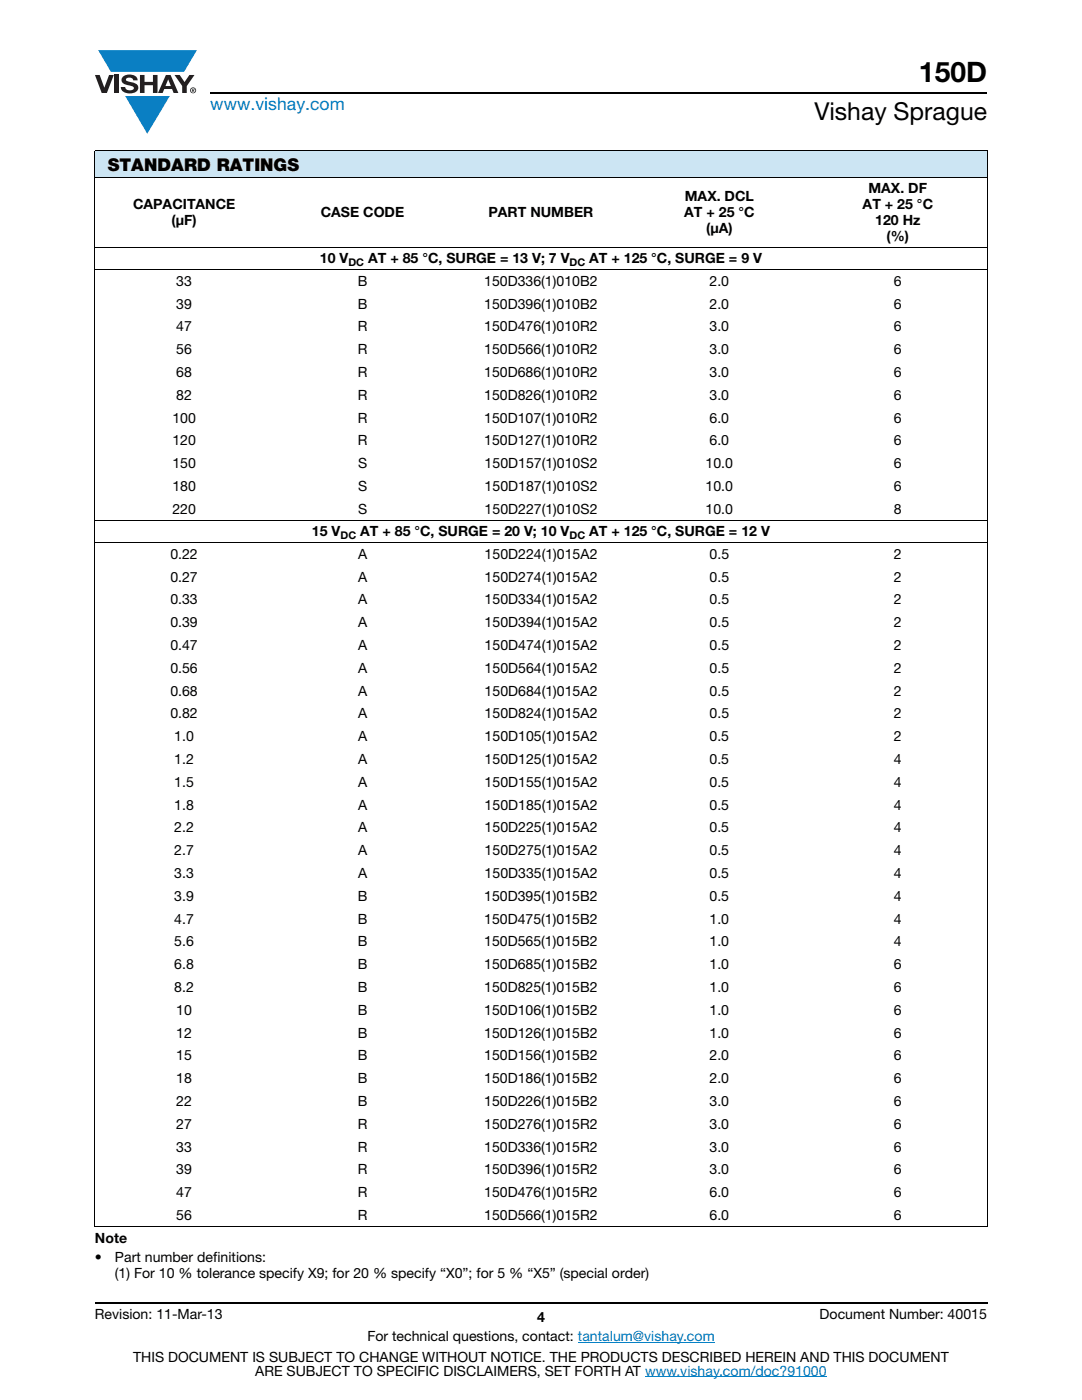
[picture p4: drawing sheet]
<svg xmlns="http://www.w3.org/2000/svg" width="216mm" height="279mm" viewBox="0 0 216 279" stroke-linecap="round" stroke-linejoin="round" font-family="sans-serif">
<defs><g id="words">
<text font-size="5.6" x="183.4" y="16.4">150D</text>
<text font-size="4.9" x="162.5" y="24">Vishay Sprague</text>
<text font-size="3.5" fill="#007ec4" x="42" y="21.9">www.vishay.com</text>
<text font-size="3.5" x="21.5" y="34.1">STANDARD RATINGS</text>
<g font-size="2.8">
<text x="26.5" y="41.8">CAPACITANCE</text>
<text x="136.7" y="40.2">MAX. DCL</text>
<text x="172.1" y="41.8">AT + 25 °C</text>
<text x="173.3" y="38.6">MAX. DF</text>
<text x="34.2" y="45">(μF)</text>
<text x="64" y="43.4">CASE CODE</text>
<text x="97.5" y="43.4">PART NUMBER</text>
<text x="136.5" y="43.4">AT + 25 °C</text>
<text x="140.9" y="46.5">(μA)</text>
<text x="174.6" y="45">120 Hz</text>
<text x="63.8" y="52.6">10 V</text>
<text x="73.4" y="52.6">AT + 85 °C, SURGE = 13 V; 7 V</text>
<text x="117.6" y="52.6">AT + 125 °C, SURGE = 9 V</text>
<text x="176.9" y="48.1">(%)</text>
<text x="35.2" y="57">33</text>
<text x="71.4" y="57">B</text>
<text x="96.6" y="57">150D336(1)010B2</text>
<text x="141.6" y="57">2.0</text>
<text x="178.4" y="57">6</text>
<text x="35.2" y="61.6">39</text>
<text x="71.4" y="61.6">B</text>
<text x="96.6" y="61.6">150D396(1)010B2</text>
<text x="141.6" y="61.6">2.0</text>
<text x="178.4" y="61.6">6</text>
<text x="35.2" y="66.1">47</text>
<text x="35.2" y="70.7">56</text>
<text x="71.4" y="66.1">R</text>
<text x="71.4" y="70.7">R</text>
<text x="96.6" y="66.1">150D476(1)010R2</text>
<text x="96.6" y="70.7">150D566(1)010R2</text>
<text x="141.6" y="66.1">3.0</text>
<text x="141.6" y="70.7">3.0</text>
<text x="178.4" y="66.1">6</text>
<text x="178.4" y="70.7">6</text>
<text x="35.2" y="75.2">68</text>
<text x="71.4" y="75.2">R</text>
<text x="96.6" y="75.2">150D686(1)010R2</text>
<text x="141.6" y="75.2">3.0</text>
<text x="178.4" y="75.2">6</text>
<text x="35.2" y="79.8">82</text>
<text x="71.4" y="79.8">R</text>
<text x="96.6" y="79.8">150D826(1)010R2</text>
<text x="141.6" y="79.8">3.0</text>
<text x="178.4" y="79.8">6</text>
<text x="34.4" y="84.3">100</text>
<text x="34.4" y="88.9">120</text>
<text x="71.4" y="84.3">R</text>
<text x="71.4" y="88.9">R</text>
<text x="96.6" y="84.3">150D107(1)010R2</text>
<text x="96.6" y="88.9">150D127(1)010R2</text>
<text x="141.6" y="84.3">6.0</text>
<text x="141.6" y="88.9">6.0</text>
<text x="178.4" y="84.3">6</text>
<text x="178.4" y="88.9">6</text>
<text x="34.4" y="93.4">150</text>
<text x="71.4" y="93.4">S</text>
<text x="96.7" y="93.4">150D157(1)010S2</text>
<text x="140.8" y="93.4">10.0</text>
<text x="178.4" y="93.4">6</text>
<text x="34.4" y="98">180</text>
<text x="71.4" y="98">S</text>
<text x="96.7" y="98">150D187(1)010S2</text>
<text x="140.8" y="98">10.0</text>
<text x="178.4" y="98">6</text>
<text x="34.4" y="102.5">220</text>
<text x="62.3" y="107">15 V</text>
<text x="71.4" y="102.5">S</text>
<text x="71.9" y="107">AT + 85 °C, SURGE = 20 V; 10 V</text>
<text x="96.7" y="102.5">150D227(1)010S2</text>
<text x="117.6" y="107">AT + 125 °C, SURGE = 12 V</text>
<text x="140.8" y="102.5">10.0</text>
<text x="178.4" y="102.5">8</text>
<text x="34" y="111.5">0.22</text>
<text x="71.4" y="111.5">A</text>
<text x="96.7" y="111.5">150D224(1)015A2</text>
<text x="141.6" y="111.5">0.5</text>
<text x="178.4" y="111.5">2</text>
<text x="34" y="116.1">0.27</text>
<text x="71.4" y="116.1">A</text>
<text x="96.7" y="116.1">150D274(1)015A2</text>
<text x="141.6" y="116.1">0.5</text>
<text x="178.4" y="116.1">2</text>
<text x="34" y="120.6">0.33</text>
<text x="34" y="125.2">0.39</text>
<text x="71.4" y="120.6">A</text>
<text x="71.4" y="125.2">A</text>
<text x="96.7" y="120.6">150D334(1)015A2</text>
<text x="96.7" y="125.2">150D394(1)015A2</text>
<text x="141.6" y="120.6">0.5</text>
<text x="141.6" y="125.2">0.5</text>
<text x="178.4" y="120.6">2</text>
<text x="178.4" y="125.2">2</text>
<text x="34" y="129.7">0.47</text>
<text x="71.4" y="129.7">A</text>
<text x="96.7" y="129.7">150D474(1)015A2</text>
<text x="141.6" y="129.7">0.5</text>
<text x="178.4" y="129.7">2</text>
<text x="34" y="134.3">0.56</text>
<text x="71.4" y="134.3">A</text>
<text x="96.7" y="134.3">150D564(1)015A2</text>
<text x="141.6" y="134.3">0.5</text>
<text x="178.4" y="134.3">2</text>
<text x="34" y="138.8">0.68</text>
<text x="34" y="143.4">0.82</text>
<text x="71.4" y="138.8">A</text>
<text x="71.4" y="143.4">A</text>
<text x="96.7" y="138.8">150D684(1)015A2</text>
<text x="96.7" y="143.4">150D824(1)015A2</text>
<text x="141.6" y="138.8">0.5</text>
<text x="141.6" y="143.4">0.5</text>
<text x="178.4" y="138.8">2</text>
<text x="178.4" y="143.4">2</text>
<text x="34.8" y="147.9">1.0</text>
<text x="71.4" y="147.9">A</text>
<text x="96.7" y="147.9">150D105(1)015A2</text>
<text x="141.6" y="147.9">0.5</text>
<text x="178.4" y="147.9">2</text>
<text x="34.8" y="152.5">1.2</text>
<text x="71.4" y="152.5">A</text>
<text x="96.7" y="152.5">150D125(1)015A2</text>
<text x="141.6" y="152.5">0.5</text>
<text x="178.4" y="152.5">4</text>
<text x="34.8" y="157">1.5</text>
<text x="34.8" y="161.6">1.8</text>
<text x="71.4" y="157">A</text>
<text x="71.4" y="161.6">A</text>
<text x="96.7" y="157">150D155(1)015A2</text>
<text x="96.7" y="161.6">150D185(1)015A2</text>
<text x="141.6" y="157">0.5</text>
<text x="141.6" y="161.6">0.5</text>
<text x="178.4" y="157">4</text>
<text x="178.4" y="161.6">4</text>
<text x="34.8" y="166.1">2.2</text>
<text x="71.4" y="166.1">A</text>
<text x="96.7" y="166.1">150D225(1)015A2</text>
<text x="141.6" y="166.1">0.5</text>
<text x="178.4" y="166.1">4</text>
<text x="34.8" y="170.7">2.7</text>
<text x="71.4" y="170.7">A</text>
<text x="96.7" y="170.7">150D275(1)015A2</text>
<text x="141.6" y="170.7">0.5</text>
<text x="178.4" y="170.7">4</text>
<text x="34.8" y="175.2">3.3</text>
<text x="34.8" y="179.8">3.9</text>
<text x="71.4" y="179.8">B</text>
<text x="71.4" y="175.2">A</text>
<text x="96.6" y="179.8">150D395(1)015B2</text>
<text x="96.7" y="175.2">150D335(1)015A2</text>
<text x="141.6" y="175.2">0.5</text>
<text x="141.6" y="179.8">0.5</text>
<text x="178.4" y="179.8">4</text>
<text x="178.4" y="175.2">4</text>
<text x="34.8" y="184.3">4.7</text>
<text x="71.4" y="184.3">B</text>
<text x="96.6" y="184.3">150D475(1)015B2</text>
<text x="141.6" y="184.3">1.0</text>
<text x="178.4" y="184.3">4</text>
<text x="34.8" y="188.9">5.6</text>
<text x="71.4" y="188.9">B</text>
<text x="96.6" y="188.9">150D565(1)015B2</text>
<text x="141.6" y="188.9">1.0</text>
<text x="178.4" y="188.9">4</text>
<text x="34.8" y="193.4">6.8</text>
<text x="34.8" y="198">8.2</text>
<text x="71.4" y="193.4">B</text>
<text x="71.4" y="198">B</text>
<text x="96.6" y="193.4">150D685(1)015B2</text>
<text x="96.6" y="198">150D825(1)015B2</text>
<text x="141.6" y="193.4">1.0</text>
<text x="141.6" y="198">1.0</text>
<text x="178.4" y="193.4">6</text>
<text x="178.4" y="198">6</text>
<text x="35.2" y="202.5">10</text>
<text x="71.4" y="202.5">B</text>
<text x="96.6" y="202.5">150D106(1)015B2</text>
<text x="141.6" y="202.5">1.0</text>
<text x="178.4" y="202.5">6</text>
<text x="35.2" y="207.1">12</text>
<text x="71.4" y="207.1">B</text>
<text x="96.6" y="207.1">150D126(1)015B2</text>
<text x="141.6" y="207.1">1.0</text>
<text x="178.4" y="207.1">6</text>
<text x="35.2" y="211.6">15</text>
<text x="71.4" y="211.6">B</text>
<text x="96.6" y="211.6">150D156(1)015B2</text>
<text x="141.6" y="211.6">2.0</text>
<text x="178.4" y="211.6">6</text>
<text x="35.2" y="216.2">18</text>
<text x="35.2" y="220.7">22</text>
<text x="71.4" y="216.2">B</text>
<text x="71.4" y="220.7">B</text>
<text x="96.6" y="216.2">150D186(1)015B2</text>
<text x="96.6" y="220.7">150D226(1)015B2</text>
<text x="141.6" y="216.2">2.0</text>
<text x="141.6" y="220.7">3.0</text>
<text x="178.4" y="216.2">6</text>
<text x="178.4" y="220.7">6</text>
<text x="35.2" y="225.3">27</text>
<text x="71.4" y="225.3">R</text>
<text x="96.6" y="225.3">150D276(1)015R2</text>
<text x="141.6" y="225.3">3.0</text>
<text x="178.4" y="225.3">6</text>
<text x="35.2" y="229.8">33</text>
<text x="71.4" y="229.8">R</text>
<text x="96.6" y="229.8">150D336(1)015R2</text>
<text x="141.6" y="229.8">3.0</text>
<text x="178.4" y="229.8">6</text>
<text x="35.2" y="234.4">39</text>
<text x="35.2" y="238.9">47</text>
<text x="71.4" y="234.4">R</text>
<text x="71.4" y="238.9">R</text>
<text x="96.6" y="234.4">150D396(1)015R2</text>
<text x="96.6" y="238.9">150D476(1)015R2</text>
<text x="141.6" y="234.4">3.0</text>
<text x="141.6" y="238.9">6.0</text>
<text x="178.4" y="234.4">6</text>
<text x="178.4" y="238.9">6</text>
<text x="35.2" y="243.5">56</text>
<text x="71.4" y="243.5">R</text>
<text x="96.6" y="243.5">150D566(1)015R2</text>
<text x="141.6" y="243.5">6.0</text>
<text x="178.4" y="243.5">6</text>
<text x="18.9" y="248">Note</text>
<text x="18.9" y="251.8">•</text>
<text x="22.9" y="251.8">Part number definitions:</text>
<text x="22.9" y="255">(1) For 10 % tolerance specify X9; for 20 % specify “X0”; for 5 % “X5” (special order)</text>
<text x="18.9" y="263.3">Revision: 11-Mar-13</text>
<text x="107.2" y="263.8">4</text>
<text x="163.6" y="263.3">Document Number: 40015</text>
<text x="73.3" y="267.7">For technical questions, contact: tantalum@vishay.com</text>
<text x="26.5" y="271.7">THIS DOCUMENT IS SUBJECT TO CHANGE WITHOUT NOTICE. THE PRODUCTS DESCRIBED HEREIN AND THIS DOCUMENT</text>
<text x="50.9" y="274.6">ARE SUBJECT TO SPECIFIC DISCLAIMERS, SET FORTH AT www.vishay.com/doc?91000</text>
</g>
<g font-size="2.1">
<text x="69.5" y="53.1">DC</text>
<text x="113.6" y="53.1">DC</text>
<text x="67.9" y="107.5">DC</text>
<text x="113.6" y="107.5">DC</text>
</g>
</g></defs>
<g fill="#0a7fc3">
<path d="M19.6 10h19.7l-2.6 4.3h-1.1h-13.5z"/>
<path d="M25 19.2h8.9l-4.5 7.5z"/>
</g>
<g fill="#231f20">
<path d="M18.9 15h1l.9 2.5 1-2.5h.9l-1.4 3.6h-1z"/>
<path d="M22.9 15h.9v3.6h-.9z"/>
<path d="M24.6 15.3a2.1 2.1 0 0 1 2.8 .3l.1 .4h-.9a.79 .79 0 0 0-.7-.5 .79 .79 0 0 0-.8 .4l.3 .3 1 .2a1.08 1.08 0 0 1 1.2 1 1.08 1.08 0 0 1-1.1 1.2 1.73 1.73 0 0 1-2.4-1.2h.9a.96 .96 0 0 0 .8 .6 .96 .96 0 0 0 .9-.4 1.31 1.31 0 0 0-1.2-.6 1.03 1.03 0 0 1-1.1-.6 1.03 1.03 0 0 1 .2-1.1z"/>
<path d="M27.9 15h.9v1.3h1.7v-1.3h.9v3.6h-.9v-1.6h-1.7v1.6h-.9z"/>
<path d="M34.8 15h1.1l.9 1.4 1-1.4h1l-1.5 2.2v1.4h-.9v-1.4z"/>
<path d="M33.6 15.9l.5 1.3h-1.1zM33.1 15l-1.6 3.6h1l.3-.8h1.5l.3 .8h1l-1.6-3.6z"/>
<path d="M38.1 18a.46 .46 0 0 1 .9 0 .46 .46 0 0 1-.9 0zM37.9 18a.6 .6 0 0 0 1.2 0 .6 .6 0 0 0-1.2 0z"/>
<path d="M38.4 17.8h.2v.2h-.2zM38.3 17.7v.7h.1v-.3l.4 .3-.2-.3 .2-.2-.1-.2z"/>
</g>
<path d="M42 18.6h155M18.9 260h178.1" fill="none" stroke="#000" stroke-width=".36"/>
<path d="M115.3 267.9h27.3M128.7 274.8h36.3" fill="none" stroke="#007ec4" stroke-width=".2"/>
<path d="M18.9 30h178.1v5.5h-178.1z" fill="#cce5f3"/>
<g fill="none" stroke="#000" stroke-width=".2">
<path d="M18.9 30h178.1M18.9 35.5h178.1M18.9 30.1v19.3M197 30.1v23.7M18.9 49.4h178.1M18.9 53.8h178.1M18.9 49.5v195.3M197 53.9v50M18.9 103.9h178.1M18.9 108.3h178.1M197 103.9v4.4M197 108.4v136.4"/>
<path d="M18.9 244.8h178.1"/>
</g>
<use href="#words"/>
</svg>
